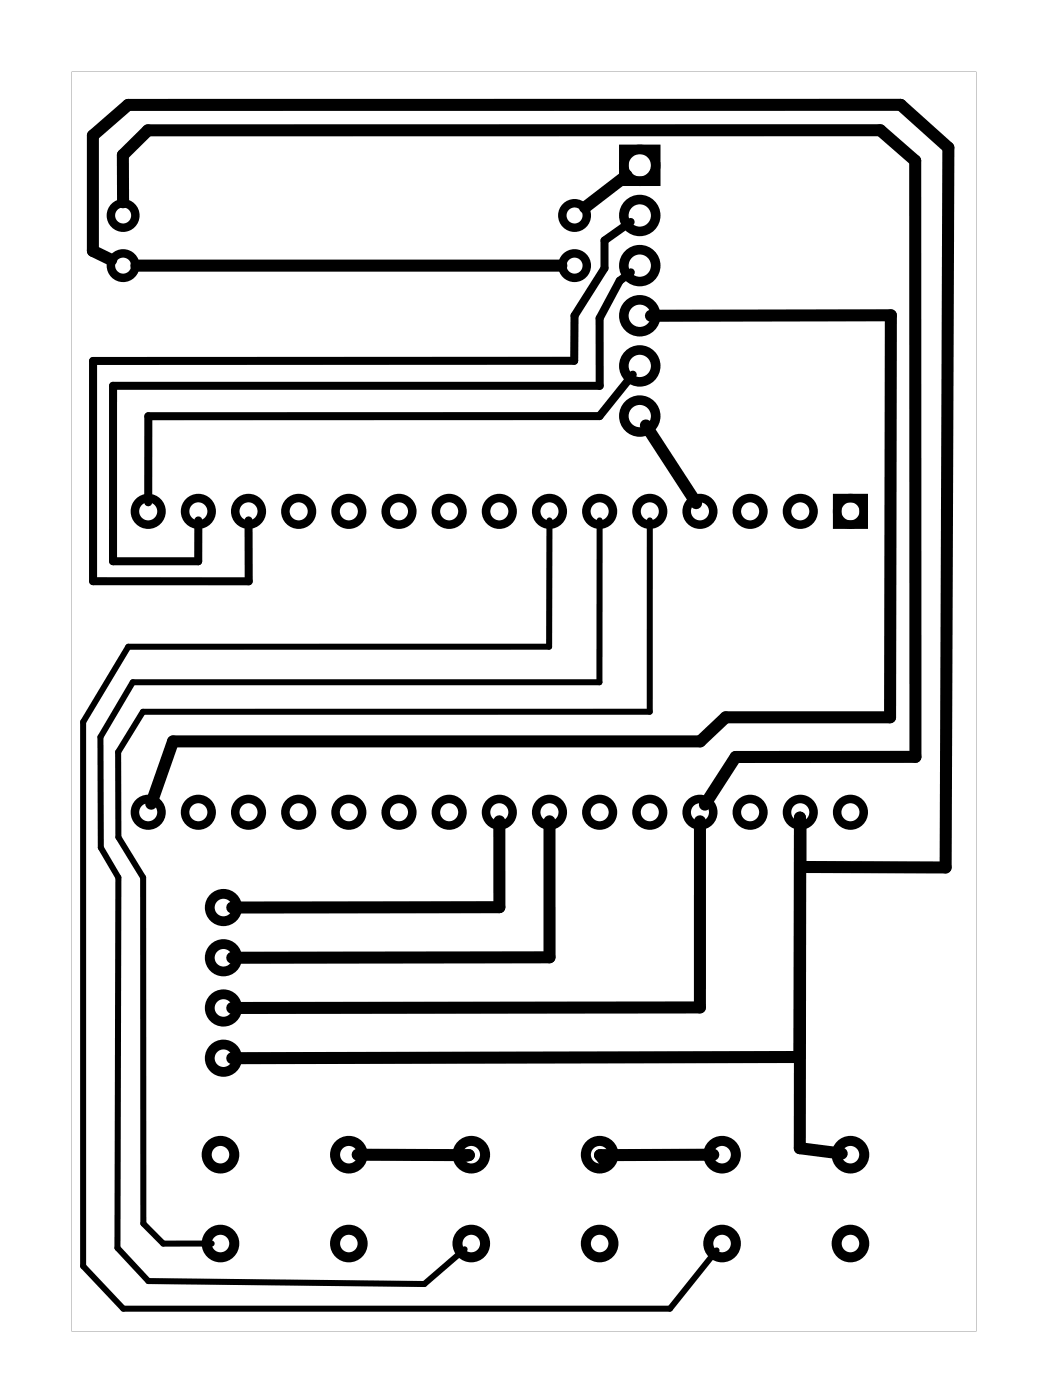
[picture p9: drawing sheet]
<svg xmlns="http://www.w3.org/2000/svg" width="53mm" height="71mm" viewBox="0 0 53 71" stroke-linecap="round" stroke-linejoin="round" font-family="sans-serif">
<path d="M3.6 3.6h45.8v63.8h-45.8zM3.6 3.6v63.8h45.8v-63.8z" fill="#000"/>
<g fill="none" stroke="#000" stroke-width=".48">
<path d="M31.6 7.6h1.6v1.6h-1.6z"/>
<circle cx="32.4" cy="8.4" r=".81"/>
<circle cx="32.4" cy="13.5" r=".81"/>
<circle cx="32.4" cy="16" r=".81"/>
<circle cx="32.4" cy="10.9" r=".81"/>
<circle cx="32.4" cy="18.5" r=".81"/>
<circle cx="32.4" cy="21.1" r=".81"/>
</g>
<g fill="none" stroke="#000" stroke-width=".51">
<circle cx="11.2" cy="58.5" r=".7"/>
<circle cx="17.7" cy="58.5" r=".7"/>
<circle cx="23.9" cy="58.5" r=".7"/>
<circle cx="30.4" cy="58.5" r=".7"/>
<circle cx="36.6" cy="58.5" r=".7"/>
<circle cx="43.1" cy="58.5" r=".7"/>
<circle cx="11.2" cy="63" r=".7"/>
<circle cx="17.7" cy="63" r=".7"/>
<circle cx="23.9" cy="63" r=".7"/>
<circle cx="30.4" cy="63" r=".7"/>
<circle cx="36.6" cy="63" r=".7"/>
<circle cx="43.1" cy="63" r=".7"/>
</g>
<g fill="none" stroke="#000" stroke-width=".5">
<circle cx="11.3" cy="48.5" r=".69"/>
<circle cx="11.3" cy="53.6" r=".69"/>
<circle cx="11.3" cy="51.1" r=".69"/>
<circle cx="11.3" cy="46" r=".69"/>
</g>
<g fill="none" stroke="#000" stroke-width=".43">
<path d="M42.4 25.2h1.3v1.4h-1.3z"/>
<circle cx="6.2" cy="10.9" r=".62"/>
<circle cx="6.2" cy="13.5" r=".62"/>
<circle cx="29.1" cy="10.9" r=".62"/>
<circle cx="29.1" cy="13.5" r=".62"/>
<circle cx="7.5" cy="25.9" r=".67"/>
<circle cx="10" cy="25.9" r=".67"/>
<circle cx="12.6" cy="25.9" r=".67"/>
<circle cx="15.1" cy="25.9" r=".67"/>
<circle cx="17.7" cy="25.9" r=".67"/>
<circle cx="20.2" cy="25.9" r=".67"/>
<circle cx="22.7" cy="25.9" r=".67"/>
<circle cx="25.3" cy="25.9" r=".67"/>
<circle cx="27.8" cy="25.9" r=".67"/>
<circle cx="30.4" cy="25.9" r=".67"/>
<circle cx="32.9" cy="25.9" r=".67"/>
<circle cx="35.4" cy="25.9" r=".67"/>
<circle cx="38" cy="25.9" r=".67"/>
<circle cx="40.5" cy="25.9" r=".67"/>
<circle cx="43.1" cy="25.9" r=".67"/>
<circle cx="7.5" cy="41.1" r=".67"/>
<circle cx="10" cy="41.1" r=".67"/>
<circle cx="12.6" cy="41.1" r=".67"/>
<circle cx="15.1" cy="41.1" r=".67"/>
<circle cx="17.7" cy="41.1" r=".67"/>
<circle cx="20.2" cy="41.1" r=".67"/>
<circle cx="22.7" cy="41.1" r=".67"/>
<circle cx="25.3" cy="41.1" r=".67"/>
<circle cx="27.8" cy="41.1" r=".67"/>
<circle cx="30.4" cy="41.1" r=".67"/>
<circle cx="32.9" cy="41.1" r=".67"/>
<circle cx="35.4" cy="41.1" r=".67"/>
<circle cx="38" cy="41.1" r=".67"/>
<circle cx="40.5" cy="41.1" r=".67"/>
<circle cx="43.1" cy="41.1" r=".67"/>
</g>
<g fill="none" stroke="#000" stroke-width=".61">
<path d="M5.6 13.2l-.9-.5v-5.8l1.8-1.6h39.1l2.4 2.2-.1 36.4h-7.4v-2.3M6.2 10.2v-2.3l1.3-1.3h37.1l1.7 1.5 .1 30.2h-9.1l-1.6 2.5M6.9 13.5h21.5M31.7 8.9l-2.1 1.6M33 16h12.1v20.3h-8.4l-1.2 1.3h-26.7l-1.1 3.1M32.7 21.5l2.6 4M18.1 58.5h5.6l-.3 .1M25.3 41.6v4.3l-13.5 .1M27.8 41.6v6.9h-16M35.4 41.6v9.4l-23.6 .1M36.1 58.5h-5.7l.2 .3M40.5 53.5l-28.7 .1"/>
<path d="M40.5 41.6v-.2v16.8l2.1 .2"/>
</g>
<path d="M31.9 11.2l-1.3 1v1.4l-1.5 2.4v2.3h-24.4v11.1h7.9v-3M31.9 13.8l-.5 .4-1 1.9v3.4h-24.7v8.9h4.3v-2M32 19l-1.6 2.1h-22.9v4.3" fill="none" stroke="#000" stroke-width=".41"/>
<path d="M27.8 26.4v6.4h-21.3l-2.3 3.8v27.5l2 2.2h27.7l2.4-3M30.4 26.4v8.2h-23.7l-1.6 2.7v5.6l.9 1.5-.1 18.8 1.6 1.7 14 .1 2-1.7M32.9 26.4v9.6l-25.7 .1-1.2 2v4.3l1.2 2 .1 17.6 1 1h2.4" fill="none" stroke="#000" stroke-width=".3"/>
</svg>
